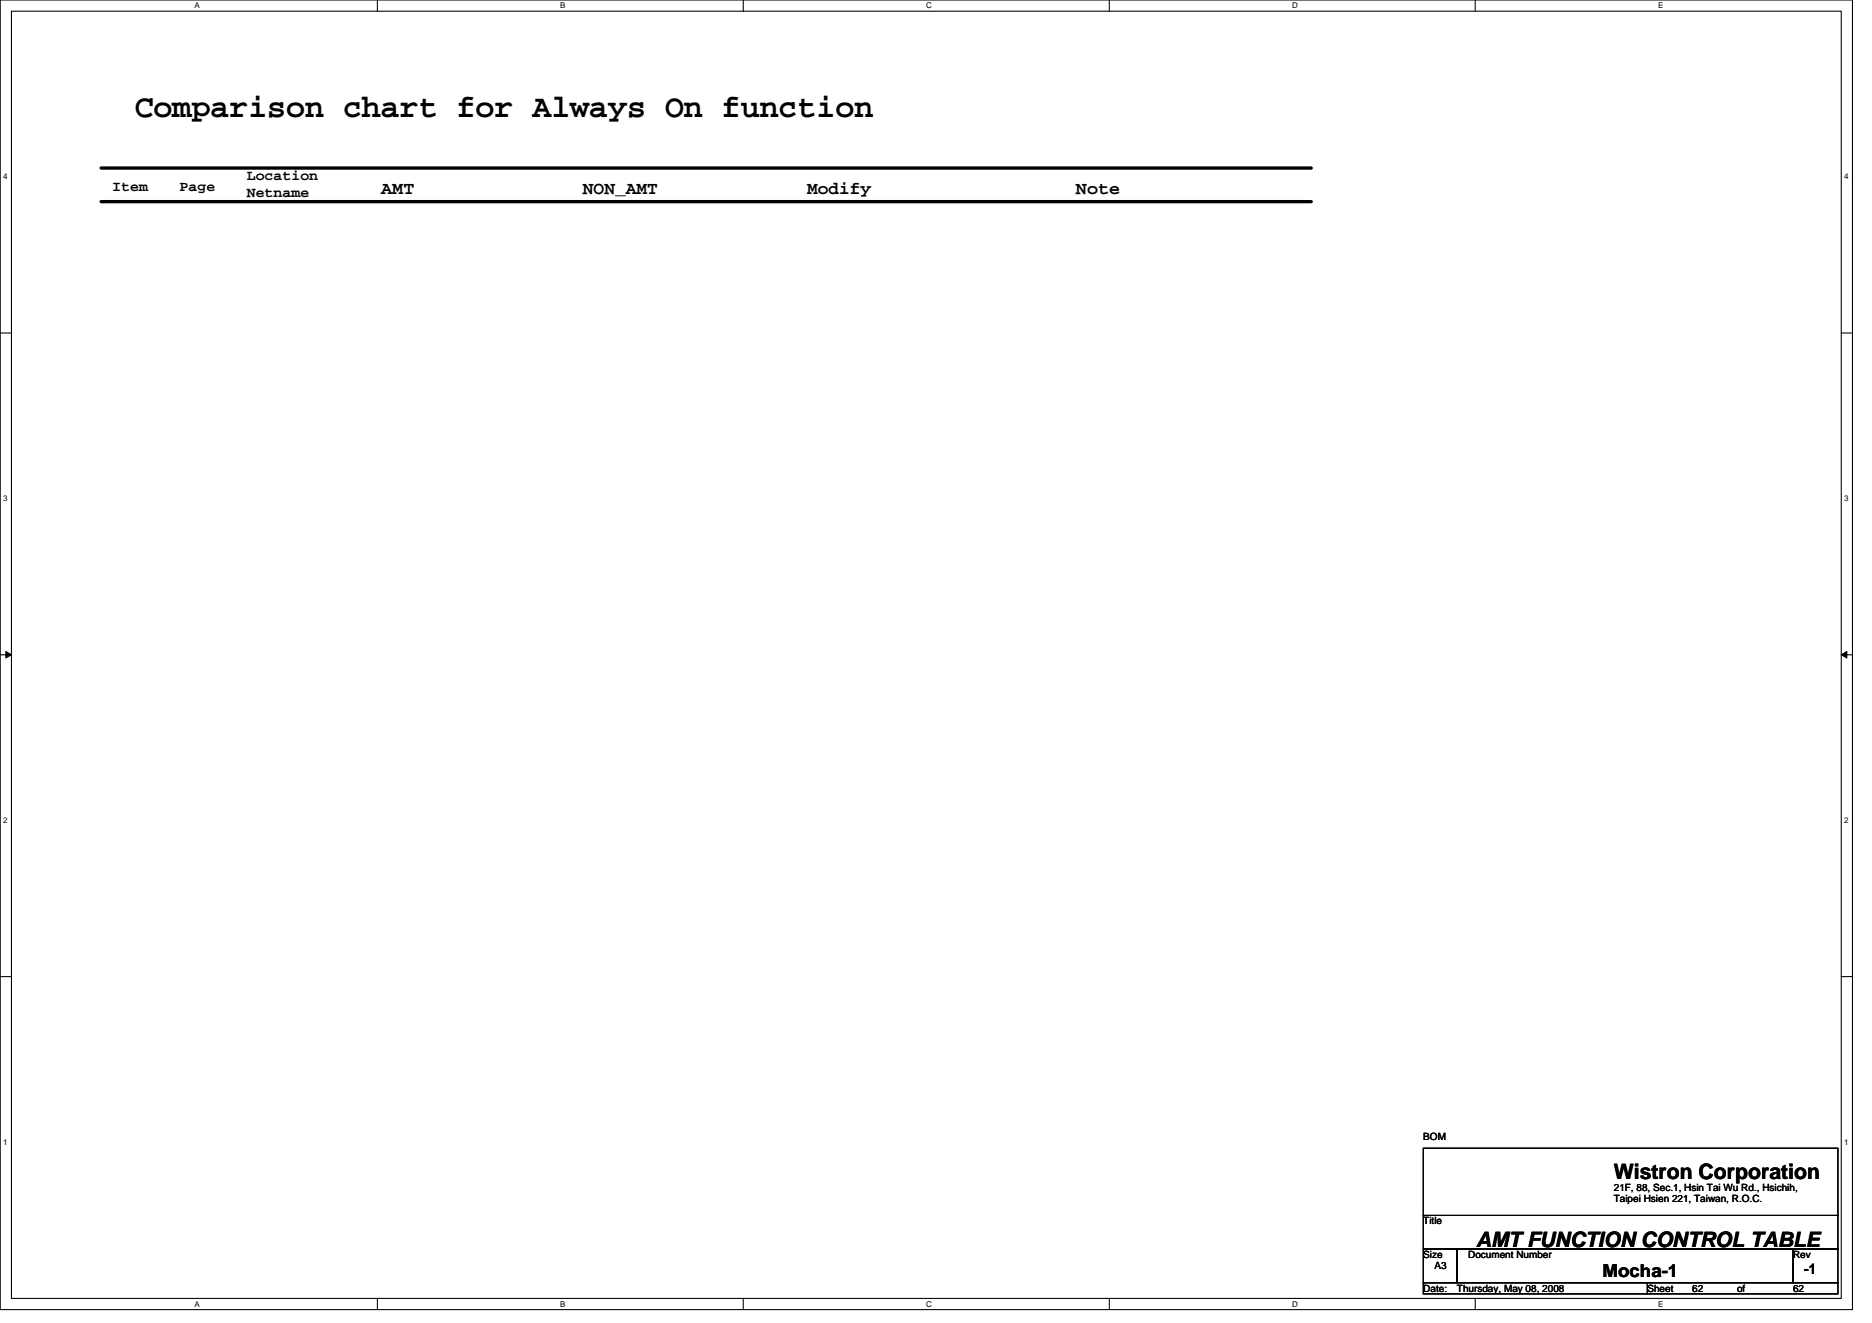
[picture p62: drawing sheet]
<svg xmlns="http://www.w3.org/2000/svg" width="297mm" height="210mm" viewBox="0 0 297 210" stroke-linecap="round" stroke-linejoin="round" font-family="sans-serif">
<defs><g id="words">
<text font-size="5.1" x="21.4" y="18.5">Comparison chart for Always On function</text>
<g font-size="3.4">
<text x="256.1" y="187.1">Wistron Corporation</text>
<text x="234.2" y="198">AMT FUNCTION CONTROL TABLE</text>
</g>
<g font-size="2.8">
<text x="60.5" y="30.8">AMT</text>
<text x="92.5" y="30.8">NON_AMT</text>
<text x="128.1" y="30.8">Modify</text>
<text x="170.7" y="30.8">Note</text>
<text x="254.3" y="202.7">Mocha-1</text>
</g>
<g font-size="2.3">
<text x="39.2" y="28.6">Location</text>
<text x="17.8" y="30.4">Item</text>
<text x="28.5" y="30.4">Page</text>
<text x="39.2" y="31.2">Netname</text>
<text x="286.3" y="202.2">-1</text>
</g>
<g font-size="1.6">
<text x="225.8" y="181">BOM</text>
<text x="256.1" y="189">21F, 88, Sec.1, Hsin Tai Wu Rd., Hsichih,</text>
<text x="256.1" y="190.8">Taipei Hsien 221, Taiwan, R.O.C.</text>
<text x="225.8" y="194.3">Title</text>
<text x="225.8" y="199.7">Size</text>
<text x="227.6" y="201.4">A3</text>
<text x="233" y="199.7">Document Number</text>
<text x="284.5" y="199.7">Rev</text>
<text x="225.8" y="205">Date:</text>
<text x="231.2" y="205">Thursday, May 08, 2008</text>
<text x="261.4" y="205">Sheet</text>
<text x="268.5" y="205">62</text>
<text x="275.6" y="205">of</text>
<text x="284.5" y="205">62</text>
</g>
<g font-size="1.3">
<text x="30.8" y="1.3">A</text>
<text x="88.9" y="1.3">B</text>
<text x="147" y="1.3">C</text>
<text x="205" y="1.3">D</text>
<text x="263.1" y="1.3">E</text>
<text x=".5" y="28.4">4</text>
<text x="292.6" y="28.4">4</text>
<text x=".5" y="79.5">3</text>
<text x="292.6" y="79.5">3</text>
<text x=".5" y="130.6">2</text>
<text x="292.6" y="130.6">2</text>
<text x=".5" y="181.7">1</text>
<text x="292.6" y="181.7">1</text>
<text x="30.8" y="207.4">A</text>
<text x="88.9" y="207.4">B</text>
<text x="147" y="207.4">C</text>
<text x="205" y="207.4">D</text>
<text x="263.1" y="207.4">E</text>
</g>
</g></defs>
<path d="M0 0h293.9v207.9h-293.9zM1.8 1.8h290.4v204.3h-290.4z" fill="none" stroke="#000" stroke-width=".17"/>
<g fill="#fff">
<path d="M30.8 .2h.9v1.4h-.9z"/>
<path d="M30.8 206.3h.9v1.4h-.9z"/>
</g>
<path d="M59.9 0v1.8M59.9 206.1v1.8" fill="none" stroke="#000" stroke-width=".17"/>
<g fill="#fff">
<path d="M88.9 .2h.8v1.4h-.8z"/>
<path d="M88.9 206.3h.8v1.4h-.8z"/>
</g>
<path d="M117.9 0v1.8M117.9 206.1v1.8" fill="none" stroke="#000" stroke-width=".17"/>
<g fill="#fff">
<path d="M147 .2h.9v1.4h-.9z"/>
<path d="M147 206.3h.9v1.4h-.9z"/>
</g>
<path d="M176 0v1.8M176 206.1v1.8" fill="none" stroke="#000" stroke-width=".17"/>
<g fill="#fff">
<path d="M205 .2h.9v1.4h-.9z"/>
<path d="M205 206.3h.9v1.4h-.9z"/>
</g>
<path d="M234.1 0v1.8M234.1 206.1v1.8" fill="none" stroke="#000" stroke-width=".17"/>
<g fill="#fff">
<path d="M263.1 .2h.8v1.4h-.8z"/>
<path d="M263.1 206.3h.8v1.4h-.8z"/>
<path d="M.5 27.3h.7v1.4h-.7z"/>
<path d="M292.6 27.3h.7v1.4h-.7z"/>
<path d="M.5 78.4h.7v1.4h-.7z"/>
<path d="M292.6 78.4h.7v1.4h-.7z"/>
</g>
<path d="M0 52.9h1.8M292.2 52.9h1.7" fill="none" stroke="#000" stroke-width=".17"/>
<g fill="#fff">
<path d="M.5 129.5h.7v1.4h-.7z"/>
<path d="M292.6 129.5h.7v1.4h-.7z"/>
</g>
<path d="M0 103.9h1.8M292.2 103.9h1.7" fill="none" stroke="#000" stroke-width=".17"/>
<path d="M.9 103.4l.9 .5-.9 .5zM292.2 103.9l.8-.5v1z" fill="#000" stroke="#000" stroke-width=".16"/>
<g fill="#fff">
<path d="M.5 180.5h.7v1.4h-.7z"/>
<path d="M292.6 180.5h.7v1.4h-.7z"/>
</g>
<path d="M0 155h1.8M292.2 155h1.7M225.8 198.2h5.4v5.4h-5.4zM225.8 182.2h65.8v10.7h-65.8zM225.8 192.9h65.8v5.3h-65.8zM231.2 198.2h53.3v5.4h-53.3zM284.5 198.2h7.1v5.4h-7.1zM225.8 203.6h35.6v1.8h-35.6zM261.4 203.6h30.2v1.8h-30.2z" fill="none" stroke="#000" stroke-width=".17"/>
<path d="M16 32h192.1M16 26.7h192.1" fill="none" stroke="#000" stroke-width=".53"/>
<use href="#words"/>
</svg>
